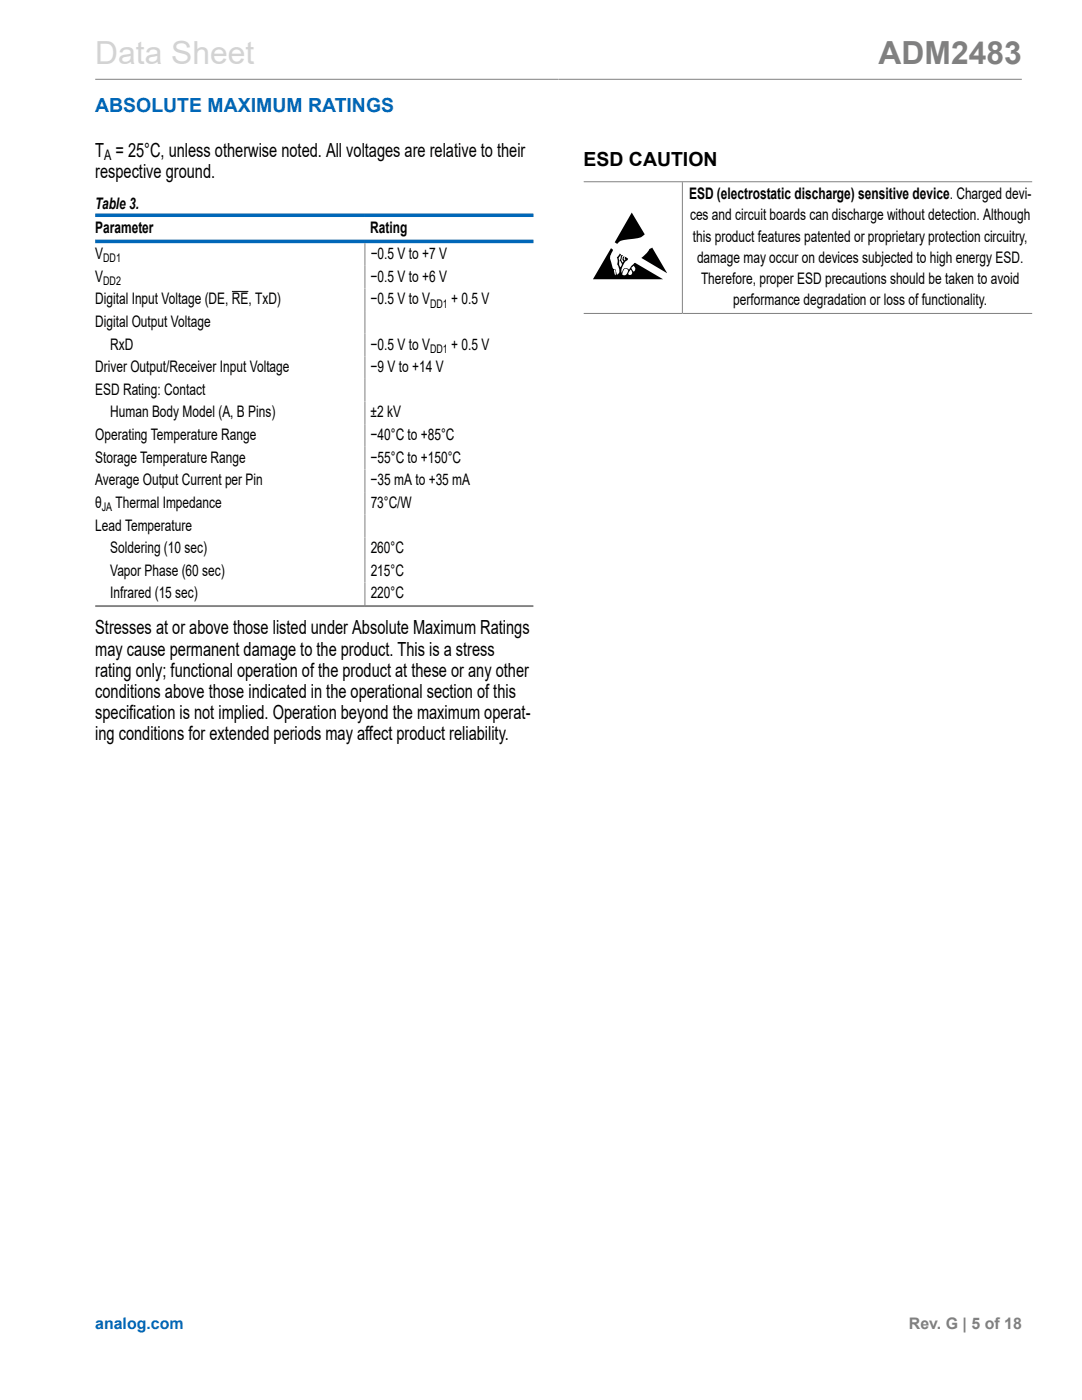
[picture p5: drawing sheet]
<svg xmlns="http://www.w3.org/2000/svg" width="216mm" height="279mm" viewBox="0 0 216 279" stroke-linecap="round" stroke-linejoin="round" font-family="sans-serif">
<defs><g id="words">
<text font-size="6.3" fill="#d3d3d3" x="19" y="12.7">Data Sheet</text>
<text font-size="6.3" fill="#808080" x="175.3" y="12.7">ADM2483</text>
<text font-size="3.9" fill="#0067b8" x="19" y="22.3">ABSOLUTE MAXIMUM RATINGS</text>
<g font-size="3.9">
<text x="19" y="31.2">T = 25°C, unless otherwise noted. All voltages are relative to their</text>
<text x="19" y="35.5">respective ground.</text>
<text x="116.4" y="33.2">ESD CAUTION</text>
<text x="19" y="130.8">may cause permanent damage to the product. This is a stress</text>
<text x="19" y="126.6">Stresses at or above those listed under Absolute Maximum Ratings</text>
<text x="19" y="135.1">rating only; functional operation of the product at these or any other</text>
<text x="19" y="143.5">specification is not implied. Operation beyond the maximum operat-</text>
<text x="19" y="139.3">conditions above those indicated in the operational section of this</text>
<text x="19" y="147.8">ing conditions for extended periods may affect product reliability.</text>
</g>
<g font-size="3.2">
<text x="19" y="41.6">Table 3.</text>
<text x="137.5" y="39.7">ESD (electrostatic discharge) sensitive device. Charged devi-</text>
<text x="19" y="46.5">Parameter</text>
<text x="73.9" y="46.5">Rating</text>
<text x="137.7" y="44">ces and circuit boards can discharge without detection. Although</text>
<text x="19" y="51.7">V</text>
<text x="74" y="51.7">−0.5 V to +7 V</text>
<text x="138.2" y="48.2">this product features patented or proprietary protection circuitry,</text>
<text x="139.1" y="52.4">damage may occur on devices subjected to high energy ESD.</text>
<text x="19" y="56.2">V</text>
<text x="74" y="56.2">−0.5 V to +6 V</text>
<text x="139.9" y="56.7">Therefore, proper ESD precautions should be taken to avoid</text>
<text x="19" y="60.7">Digital Input Voltage (DE, RE, TxD)</text>
<text x="19" y="65.3">Digital Output Voltage</text>
<text x="74" y="60.7">−0.5 V to V</text>
<text x="90" y="60.7">+ 0.5 V</text>
<text x="146.3" y="60.9">performance degradation or loss of functionality.</text>
<text x="22" y="69.8">RxD</text>
<text x="74" y="69.8">−0.5 V to V</text>
<text x="90" y="69.8">+ 0.5 V</text>
<text x="19" y="74.3">Driver Output/Receiver Input Voltage</text>
<text x="74" y="74.3">−9 V to +14 V</text>
<text x="19" y="78.8">ESD Rating: Contact</text>
<text x="22" y="83.3">Human Body Model (A, B Pins)</text>
<text x="74" y="83.3">±2 kV</text>
<text x="19" y="87.8">Operating Temperature Range</text>
<text x="74" y="87.8">−40°C to +85°C</text>
<text x="19" y="92.3">Storage Temperature Range</text>
<text x="74" y="92.3">−55°C to +150°C</text>
<text x="19" y="96.9">Average Output Current per Pin</text>
<text x="19" y="101.4">θ</text>
<text x="23.1" y="101.4">Thermal Impedance</text>
<text x="74" y="96.9">−35 mA to +35 mA</text>
<text x="74" y="101.4">73°C/W</text>
<text x="19" y="105.9">Lead Temperature</text>
<text x="22" y="110.4">Soldering (10 sec)</text>
<text x="74" y="110.4">260°C</text>
<text x="22" y="114.9">Vapor Phase (60 sec)</text>
<text x="22" y="119.4">Infrared (15 sec)</text>
<text x="74" y="114.9">215°C</text>
<text x="74" y="119.4">220°C</text>
</g>
<text font-size="3.2" fill="#0067b8" x="19" y="265.3">analog.com</text>
<text font-size="3.2" fill="#808080" x="181.4" y="265.3">Rev. G | 5 of 18</text>
<text font-size="2.9" x="20.8" y="32">A</text>
<g font-size="2.4">
<text x="20.6" y="52.3">DD1</text>
<text x="20.6" y="56.9">DD2</text>
<text x="85.8" y="61.4">DD1</text>
<text x="85.8" y="70.4">DD1</text>
<text x="20.3" y="102">JA</text>
</g>
</g></defs>
<path d="M19 15.8h184.9M116.4 36.3h89.6M136.2 36.4v26.1M72.8 48.5v72.5M116.4 62.6h89.6M19 120.9h87.5M19 121h87.5" fill="none" stroke="#808080" stroke-width=".2"/>
<path d="M46.3 58.2h3.3" fill="none" stroke="#000" stroke-width=".2"/>
<path d="M19 43h87.5M19 48.2h87.5" fill="none" stroke="#0067b8" stroke-width=".71"/>
<g fill="#000">
<path d="M126.1 42.4l2.6 4.4-1.1 .6-2.4 .4a2.14 2.14 0 0 0-2 .9l-.5-.3zM129.6 49.7l.5-.3 3 5.1-5.1-3 1-1z"/>
<path d="M126.1 53.3l.3-.3a.63 .63 0 0 1 .4 .6 .63 .63 0 0 1-.4 .6l-.4-.7zM125.8 53.9h.1l.2 .4v.4a.35 .35 0 0 1-.5 .2 .35 .35 0 0 1-.2-.5zM124.7 53.6l.5 .1 .1 .3-.1 .4a.61 .61 0 0 1-.4 .5 .61 .61 0 0 1-.6-.1l.1-.7zM122.5 53.8h.2l.1 .4v.7zM121.9 49.5l-3.6 6.2h14l-5.6-3.2-.7 .6-.5 .7a.71 .71 0 0 0-.8-.3 .71 .71 0 0 0-.5 .7l-.1 .2a2.57 2.57 0 0 1 1.1-2.5l.1-.3-.6-.3 .1 .6-.2 .1-.1-.3 .1-.5-.1-.1-.2 .3-.1 .4 .2 .4-.1 .2-.2-.2a.62 .62 0 0 1 0-.8l.2-.4-.2-.1-.4 1 .1 .3a.69 .69 0 0 1 0 1.1l-.2-.4-.1-.7a.82 .82 0 0 1 .3-1.2l.1-.2-.2-.2-.6 .8 .1 .4a2.78 2.78 0 0 0 .4 2l-.1 .7-.4 .3-.3-1-.2-.1a2.65 2.65 0 0 1-.8-1.7 3 3 0 0 1 .5-2.1z"/>
</g>
<use href="#words"/>
</svg>
